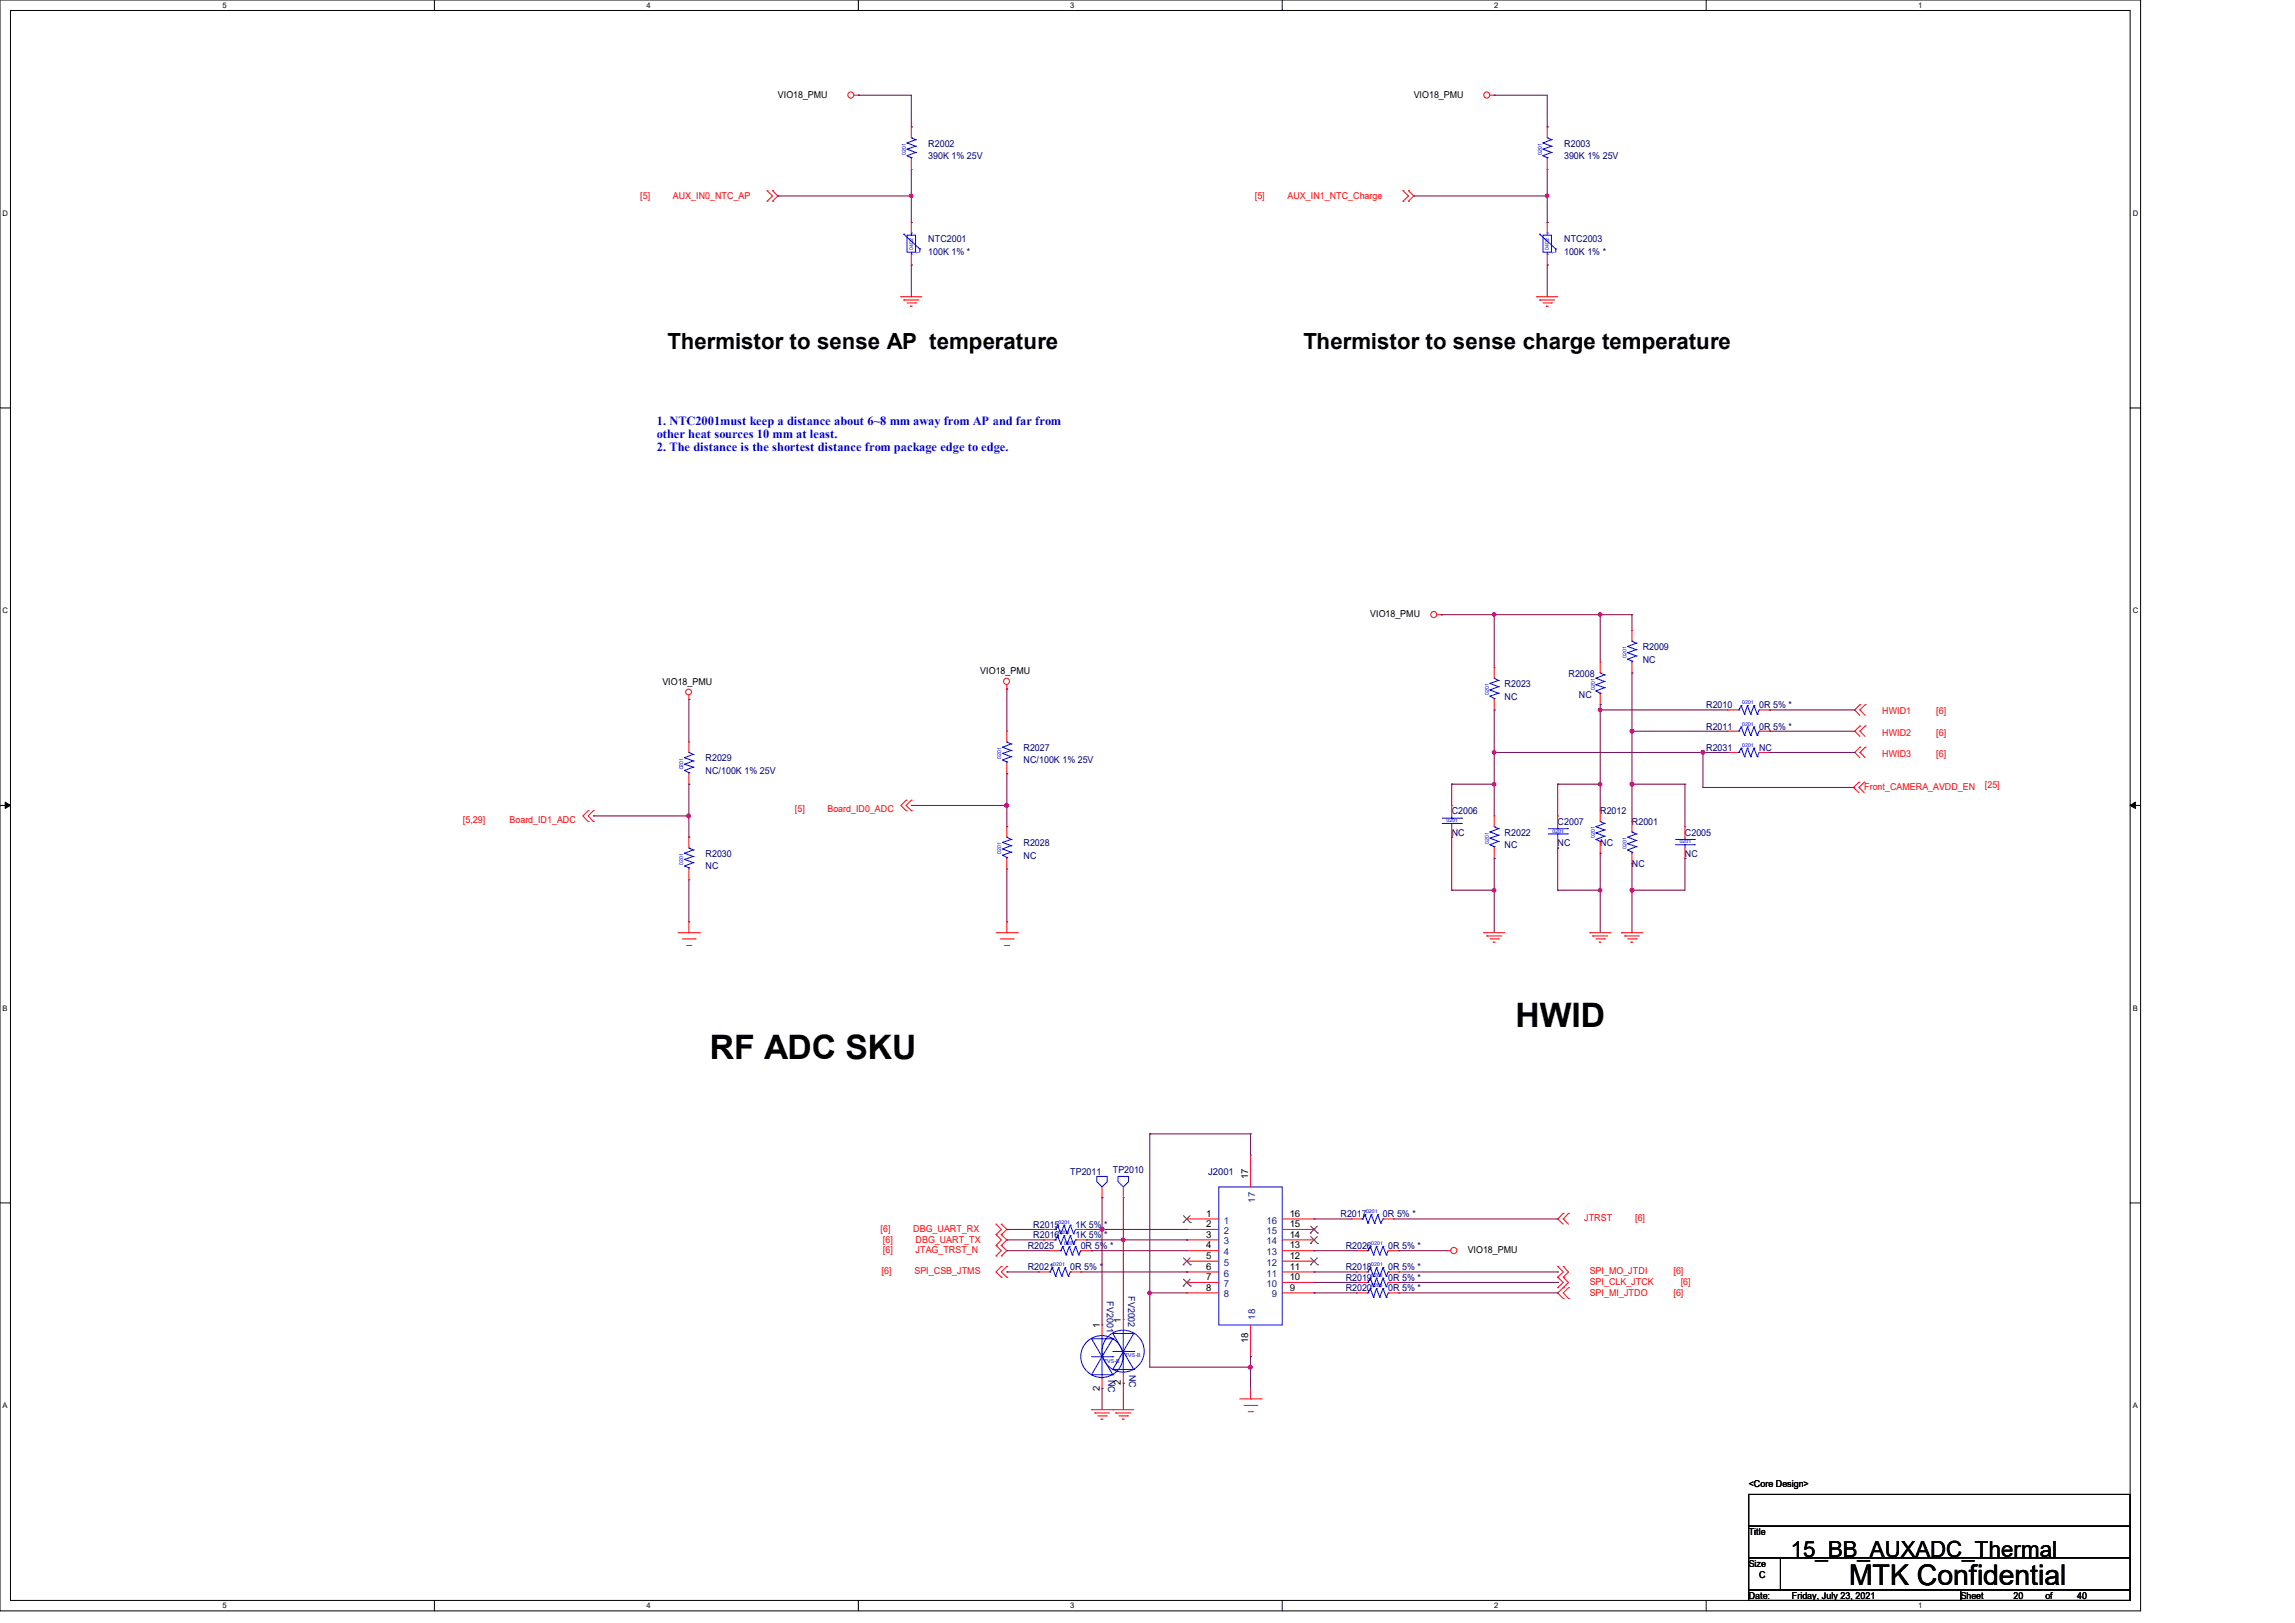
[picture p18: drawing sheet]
<svg xmlns="http://www.w3.org/2000/svg" width="297mm" height="210mm" viewBox="0 0 297 210" stroke-linecap="round" stroke-linejoin="round" font-family="sans-serif">
<defs><g id="words">
<g font-size="4.4">
<text x="91.9" y="137">RF ADC SKU</text>
<text x="196.1" y="132.9">HWID</text>
</g>
<text font-size="3.7" x="239.3" y="205.1">MTK Confidential</text>
<g font-size="2.9">
<text x="86.4" y="45.2">Thermistor to sense AP temperature</text>
<text x="168.7" y="45.2">Thermistor to sense charge temperature</text>
<text x="231.8" y="201.5">15_BB_AUXADC_Thermal</text>
</g>
<g font-size="1.6" fill="#00f">
<text x="85" y="54.9">1. NTC2001must keep a distance about 6~8 mm away from AP and far from</text>
<text x="85" y="56.6">other heat sources 10 mm at least.</text>
<text x="85" y="58.3">2. The distance is the shortest distance from package edge to edge.</text>
</g>
<g font-size="1.2">
<text x="100.7" y="12.7">VIO18_PMU</text>
<text x="183" y="12.7">VIO18_PMU</text>
<text x="177.3" y="79.8">VIO18_PMU</text>
<text x="85.7" y="88.6">VIO18_PMU</text>
<text x="126.9" y="87.2">VIO18_PMU</text>
<text x="161.5" y="152.6" transform="rotate(-90 161.5 152.6)">17</text>
<text x="156.1" y="157.4">1</text>
<text x="156.1" y="158.8">2</text>
<text x="156.1" y="160.1">3</text>
<text x="156.1" y="161.5">4</text>
<text x="166.9" y="161.5">13</text>
<text x="166.9" y="160.1">14</text>
<text x="166.9" y="158.8">15</text>
<text x="166.9" y="157.4">16</text>
<text x="156.1" y="162.9">5</text>
<text x="156.1" y="164.3">6</text>
<text x="156.1" y="165.6">7</text>
<text x="156.1" y="167">8</text>
<text x="166.9" y="167">9</text>
<text x="166.9" y="165.6">10</text>
<text x="166.9" y="164.3">11</text>
<text x="166.9" y="162.9">12</text>
<text x="189.9" y="162.1">VIO18_PMU</text>
<text x="142.3" y="171.8" transform="rotate(-90 142.3 171.8)">1</text>
<text x="145.1" y="171.1" transform="rotate(-90 145.1 171.1)">1</text>
<text x="161.5" y="173.8" transform="rotate(-90 161.5 173.8)">18</text>
<text x="142.3" y="180" transform="rotate(-90 142.3 180)">2</text>
<text x="145.1" y="179.2" transform="rotate(-90 145.1 179.2)">2</text>
<text x="226.3" y="192.4">&lt;Core Design&gt;</text>
<text x="226.3" y="198.6">Title</text>
<text x="226.3" y="202.7">Size</text>
<text x="226.3" y="206.9">Date:</text>
<text x="227.7" y="204.1">C</text>
<text x="231.9" y="206.9">Friday, July 23, 2021</text>
<text x="253.7" y="206.9">Sheet</text>
<text x="260.6" y="206.9">20</text>
<text x="264.7" y="206.9">of</text>
<text x="268.8" y="206.9">40</text>
</g>
<g font-size="1.2" fill="#000080">
<text x="120.1" y="19">R2002</text>
<text x="120.1" y="20.6">390K 1% 25V</text>
<text x="202.4" y="19">R2003</text>
<text x="202.4" y="20.6">390K 1% 25V</text>
<text x="120.1" y="31.3">NTC2001</text>
<text x="120.1" y="32.9">100K 1% *</text>
<text x="202.4" y="31.3">NTC2003</text>
<text x="202.4" y="32.9">100K 1% *</text>
<text x="194.7" y="88.9">R2023</text>
<text x="203" y="87.5">R2008</text>
<text x="212.6" y="84.1">R2009</text>
<text x="212.6" y="85.8">NC</text>
<text x="194.7" y="90.6">NC</text>
<text x="204.3" y="90.3">NC</text>
<text x="220.8" y="91.7">R2010</text>
<text x="220.8" y="94.4">R2011</text>
<text x="227.7" y="91.7">0R 5% *</text>
<text x="227.7" y="94.4">0R 5% *</text>
<text x="91.3" y="98.5">R2029</text>
<text x="91.3" y="100.2">NC/100K 1% 25V</text>
<text x="132.5" y="97.2">R2027</text>
<text x="132.5" y="98.8">NC/100K 1% 25V</text>
<text x="220.8" y="97.2">R2031</text>
<text x="227.7" y="97.2">NC</text>
<text x="187.9" y="105.4">C2006</text>
<text x="201.6" y="106.7">C2007</text>
<text x="207.1" y="105.4">R2012</text>
<text x="211.2" y="106.7">R2001</text>
<text x="91.3" y="110.9">R2030</text>
<text x="91.3" y="112.5">NC</text>
<text x="132.5" y="109.5">R2028</text>
<text x="132.5" y="111.1">NC</text>
<text x="187.9" y="108.1">NC</text>
<text x="194.7" y="108.1">R2022</text>
<text x="194.7" y="109.8">NC</text>
<text x="201.6" y="109.5">NC</text>
<text x="207.1" y="109.5">NC</text>
<text x="211.2" y="112.2">NC</text>
<text x="218.1" y="108.1">C2005</text>
<text x="218.1" y="110.9">NC</text>
<text x="138.5" y="152">TP2011</text>
<text x="144" y="151.7">TP2010</text>
<text x="156.3" y="152">J2001</text>
<text x="133" y="161.6">R2025</text>
<text x="133.7" y="158.9">R2015</text>
<text x="133.7" y="160.2">R2016</text>
<text x="139.2" y="158.9">1K 5% *</text>
<text x="139.2" y="160.2">1K 5% *</text>
<text x="139.9" y="161.6">0R 5% *</text>
<text x="173.5" y="157.5">R2017</text>
<text x="174.2" y="161.6">R2026</text>
<text x="179" y="157.5">0R 5% *</text>
<text x="179.7" y="161.6">0R 5% *</text>
<text x="133" y="164.3">R2021</text>
<text x="138.5" y="164.3">0R 5% *</text>
<text x="146" y="167.7" transform="rotate(90 146 167.7)">FV2002</text>
<text x="174.2" y="165.7">R2019</text>
<text x="174.2" y="167.1">R2020</text>
<text x="174.2" y="164.3">R2018</text>
<text x="179.7" y="165.7">0R 5% *</text>
<text x="179.7" y="167.1">0R 5% *</text>
<text x="179.7" y="164.3">0R 5% *</text>
<text x="143.3" y="168.4" transform="rotate(90 143.3 168.4)">FV2001</text>
<text x="143.4" y="178.6" transform="rotate(90 143.4 178.6)">NC</text>
<text x="146.1" y="177.9" transform="rotate(90 146.1 177.9)">NC</text>
</g>
<g font-size="1.2" fill="#f00">
<text x="82.8" y="25.7">[5]</text>
<text x="87.1" y="25.7">AUX_IN0_NTC_AP</text>
<text x="162.4" y="25.7">[5]</text>
<text x="166.6" y="25.7">AUX_IN1_NTC_Charge</text>
<text x="243.6" y="92.5">HWID1</text>
<text x="243.6" y="95.2">HWID2</text>
<text x="250.6" y="92.5">[6]</text>
<text x="250.6" y="95.2">[6]</text>
<text x="243.6" y="98">HWID3</text>
<text x="250.6" y="98">[6]</text>
<text x="256.9" y="101.9">[25]</text>
<text x="59.9" y="106.5">[5,29]</text>
<text x="66" y="106.5">Board_ID1_ADC</text>
<text x="102.9" y="105.1">[5]</text>
<text x="107.1" y="105.1">Board_ID0_ADC</text>
<text x="241.3" y="102.2">Front_CAMERA_AVDD_EN</text>
<text x="114" y="159.4">[6]</text>
<text x="114.3" y="160.8">[6]</text>
<text x="118.2" y="159.4">DBG_UART_RX</text>
<text x="118.5" y="160.8">DBG_UART_TX</text>
<text x="205" y="158">JTRST</text>
<text x="211.6" y="158">[6]</text>
<text x="114.1" y="164.9">[6]</text>
<text x="114.3" y="162.1">[6]</text>
<text x="118.4" y="164.9">SPI_CSB_JTMS</text>
<text x="118.5" y="162.1">JTAG_TRST_N</text>
<text x="205.7" y="166.3">SPI_CLK_JTCK</text>
<text x="205.7" y="164.9">SPI_MO_JTDI</text>
<text x="205.7" y="167.6">SPI_MI_JTDO</text>
<text x="216.6" y="164.9">[6]</text>
<text x="216.6" y="167.6">[6]</text>
<text x="217.5" y="166.3">[6]</text>
</g>
<g font-size="1.2" fill="#004080">
<text x="162.4" y="155.6" transform="rotate(-90 162.4 155.6)">17</text>
<text x="158.4" y="158.3">1</text>
<text x="158.4" y="159.7">2</text>
<text x="158.4" y="161">3</text>
<text x="163.9" y="161">14</text>
<text x="163.9" y="159.7">15</text>
<text x="163.9" y="158.3">16</text>
<text x="158.4" y="162.4">4</text>
<text x="158.4" y="163.8">5</text>
<text x="158.4" y="165.2">6</text>
<text x="158.4" y="166.5">7</text>
<text x="158.4" y="167.9">8</text>
<text x="163.9" y="166.5">10</text>
<text x="163.9" y="165.2">11</text>
<text x="163.9" y="163.8">12</text>
<text x="163.9" y="162.4">13</text>
<text x="164.6" y="167.9">9</text>
<text x="162.4" y="170.8" transform="rotate(-90 162.4 170.8)">18</text>
</g>
<g font-size="1">
<text x="28.8" y="1">5</text>
<text x="83.7" y="1">4</text>
<text x="138.5" y="1">3</text>
<text x="193.4" y="1">2</text>
<text x="248.2" y="1">1</text>
<text x=".3" y="27.9">D</text>
<text x="276" y="27.9">D</text>
<text x=".3" y="79.4">C</text>
<text x="276" y="79.4">C</text>
<text x=".3" y="130.8">B</text>
<text x="276" y="130.8">B</text>
<text x=".3" y="182.2">A</text>
<text x="276" y="182.2">A</text>
<text x="28.8" y="208.1">5</text>
<text x="83.7" y="208.1">4</text>
<text x="138.5" y="208.1">3</text>
<text x="193.4" y="208.1">2</text>
<text x="248.2" y="208.1">1</text>
</g>
<g font-size=".7" fill="#00f">
<text x="117.2" y="20" transform="rotate(-90 117.2 20)">0201</text>
<text x="199.5" y="20" transform="rotate(-90 199.5 20)">0201</text>
<text x="118.2" y="32.3" transform="rotate(-90 118.2 32.3)">0402</text>
<text x="200.5" y="32.3" transform="rotate(-90 200.5 32.3)">0402</text>
<text x="192.7" y="90" transform="rotate(-90 192.7 90)">0201</text>
<text x="206.4" y="89.3" transform="rotate(-90 206.4 89.3)">0201</text>
<text x="210.5" y="85.2" transform="rotate(-90 210.5 85.2)">0201</text>
<text x="225.5" y="91.1">0201</text>
<text x="225.5" y="93.9">0201</text>
<text x="88.4" y="99.6" transform="rotate(-90 88.4 99.6)">0201</text>
<text x="129.5" y="98.2" transform="rotate(-90 129.5 98.2)">0201</text>
<text x="225.5" y="96.6">0201</text>
<text x="187.2" y="106.4">0201</text>
<text x="200.9" y="107.7">0201</text>
<text x="88.4" y="111.9" transform="rotate(-90 88.4 111.9)">0201</text>
<text x="129.5" y="110.5" transform="rotate(-90 129.5 110.5)">0201</text>
<text x="192.7" y="109.2" transform="rotate(-90 192.7 109.2)">0201</text>
<text x="206.4" y="108.5" transform="rotate(-90 206.4 108.5)">0201</text>
<text x="210.5" y="109.9" transform="rotate(-90 210.5 109.9)">0201</text>
<text x="217.4" y="109.1">0201</text>
<text x="137" y="158.4">0201</text>
<text x="137" y="159.7">0201</text>
<text x="137.7" y="161.1">0201</text>
<text x="176.8" y="157">0201</text>
<text x="177.5" y="161.1">0201</text>
<text x="136.3" y="163.8">0201</text>
<text x="177.5" y="165.2">0201</text>
<text x="177.5" y="166.6">0201</text>
<text x="177.5" y="163.8">0201</text>
<text x="142.9" y="176.3">TVS-B</text>
<text x="145.6" y="175.6">TVS-B</text>
</g>
<g font-size=".5" fill="#00f">
<text x="119" y="32.9" transform="rotate(-90 119 32.9)">T</text>
<text x="201.3" y="32.9" transform="rotate(-90 201.3 32.9)">T</text>
</g>
</g></defs>
<path d="M0 0h277v208.4h-277zM1.4 1.4h274.3v205.7h-274.3z" fill="none" stroke="#000" stroke-width=".13"/>
<g fill="#fff">
<path d="M28.8 .1h.5v1.1h-.5z"/>
<path d="M28.8 207.2h.5v1.1h-.5z"/>
</g>
<path d="M56.2 0v1.4M56.2 207.1v1.3" fill="none" stroke="#000" stroke-width=".13"/>
<g fill="#fff">
<path d="M83.7 .1h.5v1.1h-.5z"/>
<path d="M83.7 207.2h.5v1.1h-.5z"/>
</g>
<path d="M111.1 0v1.4M111.1 207.1v1.3" fill="none" stroke="#000" stroke-width=".13"/>
<g fill="#fff">
<path d="M138.5 .1h.6v1.1h-.6z"/>
<path d="M138.5 207.2h.6v1.1h-.6z"/>
</g>
<path d="M165.9 0v1.4M165.9 207.1v1.3" fill="none" stroke="#000" stroke-width=".13"/>
<g fill="#fff">
<path d="M193.4 .1h.5v1.1h-.5z"/>
<path d="M193.4 207.2h.5v1.1h-.5z"/>
</g>
<path d="M220.8 0v1.4M220.8 207.1v1.3" fill="none" stroke="#000" stroke-width=".13"/>
<g fill="#fff">
<path d="M248.2 .1h.6v1.1h-.6z"/>
<path d="M248.2 207.2h.6v1.1h-.6z"/>
<path d="M.3 27.1h.8v1.1h-.8z"/>
<path d="M276 27.1h.7v1.1h-.7z"/>
<path d="M.3 78.5h.8v1.1h-.8z"/>
<path d="M276 78.5h.7v1.1h-.7z"/>
</g>
<path d="M0 52.8h1.4M275.7 52.8h1.3" fill="none" stroke="#000" stroke-width=".13"/>
<g fill="#fff">
<path d="M.3 129.9h.7v1.1h-.7z"/>
<path d="M276 129.9h.6v1.1h-.6z"/>
</g>
<path d="M0 104.2h1.4M275.7 104.2h1.3" fill="none" stroke="#000" stroke-width=".13"/>
<path d="M.7 103.8l.7 .4-.7 .4zM275.7 104.2l.7-.4v.8z" fill="#000" stroke="#000" stroke-width=".13"/>
<g fill="#fff">
<path d="M.3 181.4h.7v1.1h-.7z"/>
<path d="M276 181.4h.6v1.1h-.6z"/>
</g>
<path d="M0 155.7h1.4M275.7 155.7h1.3M226.3 193.4h49.4v4.1h-49.4zM226.3 197.5h49.4v4.1h-49.4zM226.3 205.7h27.4v1.4h-27.4zM226.3 201.6h4.1v4.1h-4.1zM230.4 201.6h45.3v4.1h-45.3zM253.7 205.7h22v1.4h-22z" fill="none" stroke="#000" stroke-width=".13"/>
<g fill="none" stroke="#f00" stroke-width=".13">
<path d="M110.5 12.3h.6M111.1 12.3h.1M117.9 16.4h.1M117.9 16.4v1.4M192.8 12.3h.6M193.4 12.3h.1M200.2 16.4h.1M200.2 16.4v1.4M99.3 26h.1M99.3 24.7h.1M99.3 24.7l.7 .7-.7 .6M100 24.7h.1"/>
<path d="M100 26h.1M100 24.7l.7 .7-.7 .6M116.6 38.4h.1M116.6 38.4h2.7M117 38.8h.1M117 38.8h1.9M117.4 39.2h1.1M117.8 39.6h.1M117.8 39.6h.3M117.9 28.8h.1M117.9 34.3h.1M117.9 21.9h.1"/>
<path d="M117.9 20.6v1.3M117.9 28.8v1.3M117.9 32.9v1.4M118.5 39.2h.1M181.6 26h.1M181.6 24.7h.1M181.6 24.7l.7 .7-.7 .6M182.3 24.7h.1M182.3 26h.1M182.3 24.7l.7 .7-.7 .6M198.9 38.4h.1M198.9 38.4h2.7"/>
<path d="M199.3 38.8h.1M199.3 38.8h1.9M199.7 39.2h1.1M200.1 39.6h.1M200.1 39.6h.3M200.2 28.8h.1M200.2 34.3h.1M200.2 21.9h.1M200.2 20.6v1.3M200.2 28.8v1.3M200.2 32.9v1.4M200.8 39.2h.1"/>
<path d="M186 79.5h.5M186.5 79.5h.1M89.2 90.5h.1M89.2 96h.1M89.2 90v.5M89.2 96v1.4M130.3 89.2h.1M130.3 94.6h.1M130.3 88.6v.6M130.3 94.6v1.4M130.3 98.7v1.4M193.4 86.4h.1"/>
<path d="M193.4 91.9h.1M193.4 86.4v1.4M193.4 90.5v1.4M207.1 85.7h.1M207.1 91.2h.1M207.1 85.7v1.4M207.1 89.8v1.4M211.2 81.6h.1M211.2 87.1h.1M211.2 81.6v1.4M211.2 85.7v1.4M223.6 97.4h.1"/>
<path d="M223.6 91.9h.1M223.6 94.6h.1M223.6 97.4h1.3M223.6 91.9h1.3M223.6 94.6h1.3M227.7 97.4h1.3M227.7 91.9h1.3M227.7 94.6h1.3M229 97.4h.1M229 91.9h.1M229 94.6h.1M240 91.9h.1"/>
<path d="M240 94.6h.1M240 97.4h.1M240 91.9l.7 .7M240 94.6l.7 .7M240 97.4l.7 .6M240.7 91.9h.1M240.7 91.2h.1M240.7 94.6h.1M240.7 93.9h.1M240.7 97.4h.1M240.7 96.7h.1M240.7 91.9l.7 .7"/>
<path d="M240.7 91.2l-.7 .7M240.7 94.6l.7 .7M240.7 93.9l-.7 .7M240.7 97.4l.7 .6M240.7 96.7l-.7 .7M241.4 91.2h.1M241.4 93.9h.1M241.4 96.7h.1M241.4 91.2l-.7 .7M241.4 93.9l-.7 .7M241.4 96.7l-.7 .7M76.1 106.3h.1"/>
<path d="M76.1 104.9h.1M76.1 104.9l-.7 .7 .7 .7M76.8 106.3h.1M76.8 104.9h.1M76.8 104.9l-.7 .7 .7 .7M89.2 101.5h.1M89.2 108.3h.1M89.2 113.8h.1M89.2 100.1v1.4M89.2 108.3v1.4M89.2 112.4v1.4M89.2 119.3v1.4"/>
<path d="M117.3 104.9h.1M117.3 103.5h.1M117.3 103.5l-.7 .7 .7 .7M117.9 104.9h.1M117.9 103.5h.1M117.9 103.5l-.6 .7 .6 .7M130.3 100.1h.1M130.3 107h.1M130.3 112.4h.1M130.3 107v1.3M130.3 111.1v1.3M130.3 119.3v1.4"/>
<path d="M187.9 104.2h.1M187.9 108.3h.1M187.9 104.2v1.4M187.9 107v1.3M193.4 105.6h.1M193.4 111.1h.1M193.4 105.6v1.4M193.4 109.7v1.4M201.6 105.6h.1M201.6 109.7h.1M201.6 105.6v1.4M201.6 108.3v1.4"/>
<path d="M207.1 104.9h.1M207.1 110.4h.1M207.1 104.9v1.4M207.1 109v1.4M211.2 106.3h.1M211.2 111.8h.1M211.2 106.3v1.4M211.2 110.4v1.4M218.1 107h.1M218.1 111.1h.1M218.1 107v1.3M218.1 109.7v1.4"/>
<path d="M239.9 101.9h.1M239.9 101.9l.7 .7M240.6 101.9h.1M240.6 101.2h.1M240.6 101.9l.7 .7M240.6 101.2l-.7 .7M241.3 101.2h.1M241.3 101.2l-.7 .7M87.8 120.7h2.7M88.3 121.5h1.7M88.9 122.3h.5M89.2 120.7h.1"/>
<path d="M89.4 122.3h.1M90 121.5h.1M90.5 120.7h.1M128.9 120.7h2.8M129.5 121.5h1.6M130 122.3h.6M130.3 120.7h.1M130.6 122.3h.1M131.1 121.5h.1M131.7 120.7h.1M192 120.7h.1M192 120.7h2.7"/>
<path d="M192.4 121.1h.1M192.4 121.1h2M192.8 121.5h1.1M193.3 121.9h.1M193.3 121.9h.2M193.9 121.5h.1M205.7 120.7h.1M205.7 120.7h2.7M206.1 121.1h.1M206.1 121.1h2M206.5 121.5h1.1M207 121.9h.1"/>
<path d="M207 121.9h.2M207.6 121.5h.1M209.8 120.7h.1M209.8 120.7h2.8M210.3 121.1h.1M210.3 121.1h1.9M210.7 121.5h1.1M211.1 121.9h.1M211.1 121.9h.2M211.8 121.5h.1M128.9 158.4h.1M128.9 159.8h.1"/>
<path d="M128.9 158.4l.7 .7-.7 .7M128.9 159.8l.7 .6-.7 .8M129.6 159.8h.1M129.6 158.4h.1M129.6 158.4l.7 .7-.7 .7M129.6 159.8l.7 .6-.7 .8M135.1 159.1h.1M135.1 159.1h1.3M139.2 159.1h1.4M140.6 159.1h.1M142.6 155h.1M142.6 153.6v1.4"/>
<path d="M145.4 155h.1M145.4 153.6v1.4M153.6 157.7h.1M153.6 159.1h.1M153.6 157.7h4.1M153.6 159.1h4.1M161.8 149.5h.1M161.8 149.5v4.1M165.9 157.7h4.2M165.9 159.1h4.2M170.1 159.1h.1M170.1 157.7h.1"/>
<path d="M174.9 157.7h.1M174.9 157.7h1.3M179 157.7h1.3M180.3 157.7h.1M201.6 157.7h.1M201.6 157.7l.7 .7M202.3 157.7h.1M202.3 157h.1M202.3 157.7l.7 .7M202.3 157l-.7 .7M203 157h.1M203 157l-.7 .7"/>
<path d="M128.9 161.2h.1M128.9 162.5h.1M128.9 161.2l.7 .6-.7 .7M129.6 161.2h.1M129.6 162.5h.1M129.6 165.3h.1M129.6 163.9h.1M129.6 161.2l.7 .6-.7 .7M129.6 163.9l-.7 .7 .7 .7M130.3 165.3h.1M130.3 163.9h.1M130.3 163.9l-.7 .7 .7 .7"/>
<path d="M134.4 164.6h.1M134.4 164.6h1.4M135.1 160.4h.1M135.1 160.4h1.3M135.8 161.8h.1M135.8 161.8h1.4M138.5 164.6h1.4M139.2 160.4h1.4M139.9 164.6h.1M139.9 161.8h1.4M140.6 160.4h.1M141.3 161.8h.1"/>
<path d="M142.6 171.4h.1M142.6 179.7h.1M142.6 171.4v1.4M142.6 178.3v1.4M145.4 170.7h.1M145.4 179h.1M145.4 170.7v1.4M145.4 177.6v1.4M153.6 160.4h.1M153.6 161.8h.1M153.6 163.2h.1M153.6 164.6h.1"/>
<path d="M153.6 165.9h.1M153.6 167.3h.1M153.6 161.8h4.1M153.6 165.9h4.1M153.6 167.3h4.1M153.6 160.4h4.1M153.6 164.6h4.1M153.6 163.2h4.1M161.8 175.6h.1M161.8 171.4v4.2M161.8 179.7v1.3M165.9 161.8h4.2"/>
<path d="M165.9 165.9h4.2M165.9 167.3h4.2M165.9 160.4h4.2M165.9 164.6h4.2M165.9 163.2h4.2M170.1 167.3h.1M170.1 165.9h.1M170.1 164.6h.1M170.1 163.2h.1M170.1 161.8h.1M170.1 160.4h.1M175.6 165.9h.1"/>
<path d="M175.6 167.3h.1M175.6 161.8h.1M175.6 164.6h.1M175.6 161.8h1.3M175.6 165.9h1.3M175.6 167.3h1.3M175.6 164.6h1.3M179.7 161.8h1.3M179.7 165.9h1.3M179.7 167.3h1.3M179.7 164.6h1.3M181 165.9h.1"/>
<path d="M181 167.3h.1M181 161.8h.1M181 164.6h.1M187.2 161.8h.1M187.2 161.8h.5M201.6 166.6h.1M201.6 165.3h.1M201.6 163.9h.1M201.6 165.3l.7 .6-.7 .7M201.6 163.9l.7 .7-.7 .7M202.3 166.6h.1M202.3 165.3h.1"/>
<path d="M202.3 163.9h.1M202.3 168h.1M202.3 165.3l.7 .6-.7 .7M202.3 163.9l.7 .7-.7 .7M202.3 166.6l-.7 .7 .7 .7M203 168h.1M203 166.6h.1M203 166.6l-.7 .7 .7 .7M141.3 182.4h.1M141.3 182.4h5.4M141.7 182.8h.1M141.7 182.8h1.9"/>
<path d="M142.1 183.2h1.1M142.5 183.6h.1M142.5 183.6h.2M143.2 183.2h.1M144 182.4h.1M144.4 182.8h.1M144.4 182.8h1.9M144.8 183.2h1.1M145.2 183.6h.1M145.2 183.6h.3M145.9 183.2h.1M160.4 181h2.8"/>
<path d="M161 181.9h1.6M161.5 182.7h.6M161.8 181h.1M162.1 182.7h.1M162.6 181.9h.1M163.2 181h.1"/>
<circle cx="110.1" cy="12.3" r=".39"/>
<circle cx="192.4" cy="12.3" r=".39"/>
<circle cx="185.5" cy="79.5" r=".39"/>
<circle cx="89.1" cy="89.5" r=".37"/>
<circle cx="130.2" cy="88.2" r=".39"/>
<circle cx="188.2" cy="161.8" r=".4"/>
</g>
<g fill="none" stroke="#00f" stroke-width=".13">
<path d="M117.4 19.3h.1M117.4 18.5h.1M117.4 19.3l1.1 .4M117.4 18.5l1.1 .4M117.9 17.8h.1M117.9 17.8l.6 .3M118.5 19.7h.1M118.5 18.9h.1M118.5 18.1h.1M118.5 19.7l-1.1 .5M118.5 18.9l-1.1 .4M118.5 18.1l-1.1 .4"/>
<path d="M199.7 19.3h.1M199.7 18.5h.1M199.7 19.3l1.1 .4M199.7 18.5l1.1 .4M200.2 17.8h.1M200.2 17.8l.6 .3M200.8 19.7h.1M200.8 18.9h.1M200.8 18.1h.1M200.8 19.7l-1.1 .5M200.8 18.9l-1.1 .4M200.8 18.1l-1.1 .4"/>
<path d="M117 30.3h.1M117 30.3l2 1.9M117.4 30.4h1.1v2.2h-1.1zM117.4 20.2h.1M117.4 20.2l.5 .2M117.9 30.1h.1M117.9 32.9h.1M117.9 20.4h.1M117.9 20.4v.2M117.9 30.1v.3M117.9 32.6v.3M119 32.2h.1"/>
<path d="M119 32.2v.4M199.3 30.3h.1M199.3 30.3l2 1.9M199.7 30.4h1.1v2.2h-1.1zM199.7 20.2h.1M199.7 20.2l.5 .2M200.2 30.1h.1M200.2 32.9h.1M200.2 20.4h.1M200.2 20.4v.2M200.2 30.1v.3M200.2 32.6v.3"/>
<path d="M201.3 32.2h.1M201.3 32.2v.4M88.6 99.7h.1M88.6 98.9h.1M88.6 98h.1M88.6 99.7l.6 .3M88.6 98.9l1.1 .4M88.6 98l1.1 .5M89.2 97.4h.1M89.2 100h.1M89.2 97.4l.5 .2M89.2 100v.1"/>
<path d="M89.7 99.3h.1M89.7 98.5h.1M89.7 97.6h.1M89.7 99.3l-1.1 .4M89.7 98.5l-1.1 .4M89.7 97.6l-1.1 .4M129.8 98.3h.1M129.8 97.5h.1M129.8 96.7h.1M129.8 98.3l.5 .3M129.8 97.5l1.1 .4M129.8 96.7l1.1 .4"/>
<path d="M130.3 96h.1M130.3 98.6h.1M130.3 96l.6 .3M130.3 98.6v.1M130.9 97.9h.1M130.9 97.1h.1M130.9 96.3h.1M130.9 97.9l-1.1 .4M130.9 97.1l-1.1 .4M130.9 96.3l-1.1 .4M192.8 90.1h.1M192.8 89.3h.1"/>
<path d="M192.8 88.4h.1M192.8 90.1l.6 .3M192.8 89.3l1.1 .4M192.8 88.4l1.1 .5M193.4 87.8h.1M193.4 90.4h.1M193.4 90.4v.1M193.4 87.8l.5 .3M193.9 89.7h.1M193.9 88.9h.1M193.9 88.1h.1M193.9 89.7l-1.1 .4"/>
<path d="M193.9 88.9l-1.1 .4M193.9 88.1l-1.1 .3M206.5 89.4h.1M206.5 88.6h.1M206.5 87.8h.1M206.5 89.4l.6 .3M206.5 88.6l1.1 .4M206.5 87.8l1.1 .4M207.1 87.1h.1M207.1 89.7h.1M207.1 89.7v.1M207.1 87.1l.5 .2"/>
<path d="M207.6 89h.1M207.6 88.2h.1M207.6 87.3h.1M207.6 89l-1.1 .4M207.6 88.2l-1.1 .4M207.6 87.3l-1.1 .5M210.7 85.3h.1M210.7 84.5h.1M210.7 83.7h.1M210.7 85.3l.5 .3M210.7 84.5l1.1 .4M210.7 83.7l1.1 .4"/>
<path d="M211.2 83h.1M211.2 85.6h.1M211.2 85.6v.1M211.2 83l.6 .2M211.8 84.9h.1M211.8 84.1h.1M211.8 83.2h.1M211.8 84.9l-1.1 .4M211.8 84.1l-1.1 .4M211.8 83.2l-1.1 .5M224.9 97.4h.1M224.9 91.9h.1"/>
<path d="M224.9 94.6h.1M225 97.4h.1M225 91.9h.1M225 94.6h.1M225.3 96.8h.1M225.3 91.3h.1M225.3 94.1h.1M225.3 96.8l-.3 .6M225.3 96.8l.5 1.1M225.3 91.3l-.3 .6M225.3 91.3l.5 1.1M225.3 94.1l-.3 .5"/>
<path d="M225.3 94.1l.5 1.1M225.8 97.9h.1M225.8 92.4h.1M225.8 95.2h.1M226.1 96.8h.1M226.1 91.3h.1M226.1 94.1h.1M226.1 96.8l-.3 1.1M226.1 96.8l.5 1.1M226.1 91.3l-.3 1.1M226.1 91.3l.5 1.1M226.1 94.1l-.3 1.1"/>
<path d="M226.1 94.1l.5 1.1M226.6 97.9h.1M226.6 92.4h.1M226.6 95.2h.1M227 96.8h.1M227 91.3h.1M227 94.1h.1M227 96.8l-.4 1.1M227 96.8l.4 1.1M227 91.3l-.4 1.1M227 91.3l.4 1.1M227 94.1l-.4 1.1"/>
<path d="M227 94.1l.4 1.1M227.4 97.9h.1M227.4 92.4h.1M227.4 95.2h.1M227.7 97.4h.1M227.7 91.9h.1M227.7 94.6h.1M227.7 97.4l-.3 .5M227.7 91.9l-.3 .5M227.7 94.6l-.3 .6M88.6 112.1h.1M88.6 111.2h.1"/>
<path d="M88.6 110.4h.1M88.6 112.1l.6 .2M88.6 111.2l1.1 .4M88.6 110.4l1.1 .4M89.2 109.7h.1M89.2 112.3h.1M89.2 112.3v.1M89.2 109.7l.5 .3M89.7 111.6h.1M89.7 110.8h.1M89.7 110h.1M89.7 111.6l-1.1 .5"/>
<path d="M89.7 110.8l-1.1 .4M89.7 110l-1.1 .4M129.8 110.7h.1M129.8 109.9h.1M129.8 109h.1M129.8 110.7l.5 .3M129.8 109.9l1.1 .4M129.8 109l1.1 .4M130.3 108.3h.1M130.3 111h.1M130.3 111v.1M130.3 108.3l.6 .3"/>
<path d="M130.9 110.3h.1M130.9 109.4h.1M130.9 108.6h.1M130.9 110.3l-1.1 .4M130.9 109.4l-1.1 .5M130.9 108.6l-1.1 .4M186.6 106.6h2.5M186.6 105.9h2.5M187.9 105.9h.1M187.9 106.6h.1M187.9 105.6v.3M187.9 106.6v.4"/>
<path d="M189.1 106.6h.1M189.1 105.9h.1M192.8 109.3h.1M192.8 108.5h.1M192.8 107.7h.1M192.8 109.3l.6 .3M192.8 108.5l1.1 .4M192.8 107.7l1.1 .4M193.4 107h.1M193.4 109.6h.1M193.4 107l.5 .2M193.4 109.6v.1"/>
<path d="M193.9 108.9h.1M193.9 108.1h.1M193.9 107.2h.1M193.9 108.9l-1.1 .4M193.9 108.1l-1.1 .4M193.9 107.2l-1.1 .5M200.4 107.9h2.5M200.4 107.2h2.5M201.6 107.2h.1M201.6 107.9h.1M201.6 107v.2M201.6 107.9v.4"/>
<path d="M202.9 107.9h.1M202.9 107.2h.1M206.5 108.6h.1M206.5 107.8h.1M206.5 107h.1M206.5 108.6l.6 .3M206.5 107.8l1.1 .4M206.5 107l1.1 .4M207.1 106.3h.1M207.1 108.9h.1M207.1 106.3l.5 .3M207.1 108.9v.1"/>
<path d="M207.6 108.2h.1M207.6 107.4h.1M207.6 106.6h.1M207.6 108.2l-1.1 .4M207.6 107.4l-1.1 .4M207.6 106.6l-1.1 .4M210.7 110h.1M210.7 109.2h.1M210.7 108.3h.1M210.7 110l.5 .3M210.7 109.2l1.1 .4M210.7 108.3l1.1 .5"/>
<path d="M211.2 107.7h.1M211.2 110.3h.1M211.2 107.7l.6 .2M211.2 110.3v.1M211.8 109.6h.1M211.8 108.8h.1M211.8 107.9h.1M211.8 109.6l-1.1 .4M211.8 108.8l-1.1 .4M211.8 107.9l-1.1 .4M216.8 109.3h2.5M216.8 108.6h2.5"/>
<path d="M218.1 108.6h.1M218.1 109.3h.1M218.1 108.3v.3M218.1 109.3v.4M219.3 109.3h.1M219.3 108.6h.1M136.4 159.1h.2M136.6 159.1h.1M136.9 158.5h.1M136.9 159.9h.1M136.9 158.5l-.3 .6M136.9 158.5l.4 1.1"/>
<path d="M136.9 159.9l-.3 .5M136.9 159.9l.4 1.1M137.3 159.6h.1M137.7 158.5h.1M137.7 159.9h.1M137.7 158.5l-.4 1.1M137.7 158.5l.4 1.1M137.7 159.9l-.4 1.1M137.7 159.9l.4 1.1M138.1 159.6h.1M138.5 158.5h.1M138.5 159.9h.1"/>
<path d="M138.5 158.5l-.4 1.1M138.5 158.5l.4 1.1M138.5 159.9l-.4 1.1M138.5 159.9l.4 1.1M138.9 159.6h.1M139.2 159.1h.1M139.2 159.1l-.3 .5M141.9 152.2h1.4v.7l-.7 .7-.7-.7zM144.7 152.2h1.3v.7l-.6 .7-.7-.7zM157.7 153.6h8.2v17.8h-8.2zM176.2 157.7h.2M176.4 157.7h.1"/>
<path d="M176.7 157.2h.1M176.7 157.2l-.3 .5M176.7 157.2l.3 1.1M177 158.3h.1M177.5 157.2h.1M177.5 157.2l-.5 1.1M177.5 157.2l.4 1.1M177.9 158.3h.1M178.3 157.2h.1M178.3 157.2l-.4 1.1M178.3 157.2l.4 1.1M178.7 158.3h.1"/>
<path d="M179 157.7h.1M179 157.7l-.3 .6M135.8 164.6h.1M135.9 164.6h.1M136.2 164h.1M136.2 164l-.3 .6M136.2 164l.4 1.1M136.4 160.4h.2M136.6 160.4h.1M136.6 165.1h.1M137 164h.1M137 164l-.4 1.1"/>
<path d="M137 164l.4 1.1M137.2 161.8h.1M137.3 161h.1M137.3 161.8h.1M137.4 165.1h.1M137.5 161.3h.1M137.5 161.3l-.2 .5M137.5 161.3l.5 1.1M137.8 164h.1M137.8 164l-.4 1.1M137.8 164l.5 1.1M138 162.4h.1"/>
<path d="M138.1 161h.1M138.3 165.1h.1M138.4 161.3h.1M138.4 161.3l-.4 1.1M138.4 161.3l.4 1.1M138.5 164.6h.1M138.5 164.6l-.2 .5M138.8 162.4h.1M138.9 161h.1M139.2 160.4h.1M139.2 161.3h.1M139.2 160.4l-.3 .6"/>
<path d="M139.2 161.3l-.4 1.1M139.2 161.3l.4 1.1M139.6 162.4h.1M139.9 161.8h.1M139.9 161.8l-.3 .6M141.3 173.2h.1M141.3 177.9h.1M141.3 175.6h2.7M141.3 177.9h2.7M141.3 173.2h2.7M141.3 173.2l1.3 2.4M142.6 178.3h.1"/>
<path d="M142.6 175.6h.1M142.6 172.8v5.5M142.6 175.6l-1.3 2.3M142.6 175.6l1.4 2.3M144 175.6h.1M144 177.9h.1M144 173.2h.1M144 172.6h.1M144 177.2h.1M144 173.2l-1.4 2.4M144 174.9h2.7M144 177.2h2.7"/>
<path d="M144 172.6h2.7M144 172.6l2.7 4.6M145.4 177.6h.1M145.4 174.9h.1M145.4 172.1v5.5M146.7 174.9h.1M146.7 177.2h.1M146.7 172.6h.1M146.7 172.6l-2.7 4.6M176.9 165.9h.1M176.9 167.3h.1M176.9 161.8h.1"/>
<path d="M176.9 164.6h.1M177 165.9h.1M177 167.3h.1M177 161.8h.1M177 164.6h.1M177.3 165.4h.1M177.3 166.8h.1M177.3 161.3h.1M177.3 164h.1M177.3 165.4l-.3 .5M177.3 165.4l.5 1.1M177.3 166.8l-.3 .5"/>
<path d="M177.3 166.8l.5 1.1M177.3 161.3l-.3 .5M177.3 161.3l.5 1.1M177.3 164l-.3 .6M177.3 164l.5 1.1M177.8 166.5h.1M177.8 167.9h.1M177.8 162.4h.1M177.8 165.1h.1M178.1 165.4h.1M178.1 166.8h.1M178.1 161.3h.1"/>
<path d="M178.1 164h.1M178.1 165.4l-.3 1.1M178.1 165.4l.5 1.1M178.1 166.8l-.3 1.1M178.1 166.8l.5 1.1M178.1 161.3l-.3 1.1M178.1 161.3l.5 1.1M178.1 164l-.3 1.1M178.1 164l.5 1.1M178.6 166.5h.1M178.6 167.9h.1M178.6 162.4h.1"/>
<path d="M178.6 165.1h.1M179 165.4h.1M179 166.8h.1M179 161.3h.1M179 164h.1M179 165.4l-.4 1.1M179 165.4l.4 1.1M179 166.8l-.4 1.1M179 166.8l.4 1.1M179 161.3l-.4 1.1M179 161.3l.4 1.1M179 164l-.4 1.1"/>
<path d="M179 164l.4 1.1M179.4 166.5h.1M179.4 167.9h.1M179.4 162.4h.1M179.4 165.1h.1M179.7 165.9h.1M179.7 167.3h.1M179.7 161.8h.1M179.7 164.6h.1M179.7 165.9l-.3 .6M179.7 167.3l-.3 .6M179.7 161.8l-.3 .6"/>
<path d="M179.7 164.6l-.3 .5"/>
<circle cx="142.6" cy="175.5" r="2.72"/>
<circle cx="145.4" cy="174.8" r="2.72"/>
</g>
<g fill="none" stroke="#804000" stroke-width=".13">
<path d="M153.1 158.2h.1M153.2 157.3l.9 .9M154 157.3l-.9 .9M154.1 158.2h.1M169.6 159.6h.1M169.6 158.7l.9 .9M170.5 158.7l-.9 .9M170.5 159.6h.1M153.1 163.7h.1M153.1 166.4h.1M153.2 162.8l.9 .9M153.2 165.5l.9 .9"/>
<path d="M154 162.8l-.9 .9M154 165.5l-.9 .9M154.1 163.7h.1M154.1 166.4h.1M169.6 163.7h.1M169.6 160.9h.1M169.6 162.8l.9 .9M169.6 160l.9 .9M170.5 162.8l-.9 .9M170.5 160l-.9 .9M170.5 163.7h.1M170.5 160.9h.1"/>
</g>
<g fill="none" stroke="#800040" stroke-width=".13">
<path d="M111.1 12.3h.1M111.1 12.3h6.8v4.1M117.9 16.4h.1M193.4 12.3h.1M193.4 12.3h6.8v4.1M200.2 16.4h.1M100.7 25.4h.1M100.7 25.4h17.2M117.9 25.4h.1M117.9 28.8h.1M117.9 34.3h.1M117.9 21.9v6.9"/>
<path d="M117.9 34.3v4.1M183 25.4h.1M183 25.4h17.2M200.2 25.4h.1M200.2 28.8h.1M200.2 34.3h.1M200.2 21.9v6.9M200.2 34.3v4.1M186.5 79.5h.1M186.5 79.5h24.7M193.4 79.5h.1M193.4 79.5v6.9"/>
<path d="M207.1 79.5h.1M207.1 79.5v6.2M211.2 79.5h.1M211.2 79.5v2.1M89.2 90.5h.1M89.2 90.5v5.5M130.3 89.2h.1M130.3 89.2v5.4M193.4 91.9h.1M193.4 97.4h.1M193.4 91.9v13.7M193.4 97.4h30.2"/>
<path d="M207.1 91.2h.1M207.1 91.9h.1M207.1 91.2v13.7M207.1 91.9h16.5M211.2 87.1h.1M211.2 94.6h.1M211.2 87.1v19.2M211.2 94.6h12.4M220.4 97.4h.1M220.4 97.4v4.5M223.6 97.4h.1M229 91.9h.1"/>
<path d="M229 94.6h.1M229 97.4h.1M229 91.9h11M229 94.6h11M229 97.4h11M76.8 105.6h.1M76.8 105.6h12.4M89.2 101.5h.1M89.2 108.3h.1M89.2 119.3h.1M89.2 101.5v6.8M89.2 113.8v5.5"/>
<path d="M117.9 104.2h.1M117.9 104.2h12.4M130.3 100.1h.1M130.3 107h.1M130.3 119.3h.1M130.3 100.1v6.9M130.3 112.4v6.9M187.9 101.5h.1M187.9 108.3h.1M187.9 115.2h.1M187.9 101.5h5.5M187.9 115.2h5.5"/>
<path d="M187.9 101.5v2.7M187.9 108.3v6.9M193.4 101.5h.1M193.4 111.1h.1M193.4 115.2h.1M193.4 111.1v9.6M201.6 101.5h.1M201.6 109.7h.1M201.6 115.2h.1M201.6 101.5h5.5M201.6 101.5v4.1M201.6 109.7v5.5"/>
<path d="M201.6 115.2h5.5M207.1 101.5h.1M207.1 110.4h.1M207.1 115.2h.1M207.1 110.4v10.3M211.2 101.5h.1M211.2 111.8h.1M211.2 115.2h.1M211.2 111.8v8.9M211.2 101.5h6.9M218.1 101.5h.1M218.1 111.1h.1"/>
<path d="M218.1 101.5v5.5M218.1 111.1v4.1h-6.9M220.4 101.9h.1M220.4 101.9h19.5M239.9 101.9h.1M130.3 159.1h.1M130.3 159.1h4.8M140.6 159.1h13M142.6 155h.1M142.6 159.1h.1M142.6 155v16.4M145.4 155v15.7"/>
<path d="M148.8 146.7h.1M148.8 146.7v30.2h13M148.8 146.7h13M153.6 159.1h.1M161.8 146.7h.1M161.8 146.7v2.8M170.1 157.7h.1M170.1 157.7h4.8M180.3 157.7h21.3M201.6 157.7h.1M130.3 160.4h.1M130.3 161.8h.1"/>
<path d="M130.3 164.6h.1M130.3 160.4h4.8M130.3 161.8h5.5M130.3 164.6h4.1M139.9 164.6h13.7M140.6 160.4h13M141.3 161.8h.1M141.3 161.8h12.3M142.6 179.7h.1M142.6 179.7v2.7M145.4 160.4h.1M145.4 179h.1"/>
<path d="M145.4 179v3.4M148.8 167.3h.1M148.8 167.3h4.8M153.6 160.4h.1M153.6 164.6h.1M161.8 175.6h.1M161.8 176.9h.1M161.8 175.6v4.1M170.1 164.6h.1M170.1 165.9h.1M170.1 167.3h.1M170.1 161.8h.1"/>
<path d="M170.1 161.8h5.5M170.1 164.6h5.5M170.1 165.9h5.5M170.1 167.3h5.5M181 161.8h.1M181 161.8h6.2M181 164.6h20.6M181 165.9h20.6M181 167.3h20.6M201.6 165.9h.1M201.6 164.6h.1M201.6 167.3h.1"/>
</g>
<g fill="#f0f" stroke="#f0f" stroke-width=".13">
<circle cx="117.9" cy="25.3" r=".23"/>
<circle cx="200.2" cy="25.3" r=".23"/>
<circle cx="148.8" cy="167.3" r=".23"/>
<circle cx="142.6" cy="159.1" r=".25"/>
<circle cx="145.4" cy="160.4" r=".23"/>
<circle cx="161.8" cy="176.9" r=".25"/>
<circle cx="193.4" cy="79.5" r=".23"/>
<circle cx="207.1" cy="79.5" r=".23"/>
<circle cx="211.2" cy="94.6" r=".25"/>
<circle cx="207.1" cy="91.9" r=".23"/>
<circle cx="207.1" cy="101.5" r=".23"/>
<circle cx="211.2" cy="101.5" r=".25"/>
<circle cx="207.1" cy="115.2" r=".23"/>
<circle cx="211.2" cy="115.2" r=".25"/>
<circle cx="193.4" cy="101.5" r=".23"/>
<circle cx="193.4" cy="115.2" r=".23"/>
<circle cx="193.4" cy="97.3" r=".23"/>
<circle cx="220.4" cy="97.3" r=".25"/>
<circle cx="89.1" cy="105.6" r=".25"/>
<circle cx="130.3" cy="104.2" r=".25"/>
</g>
<use href="#words"/>
</svg>
